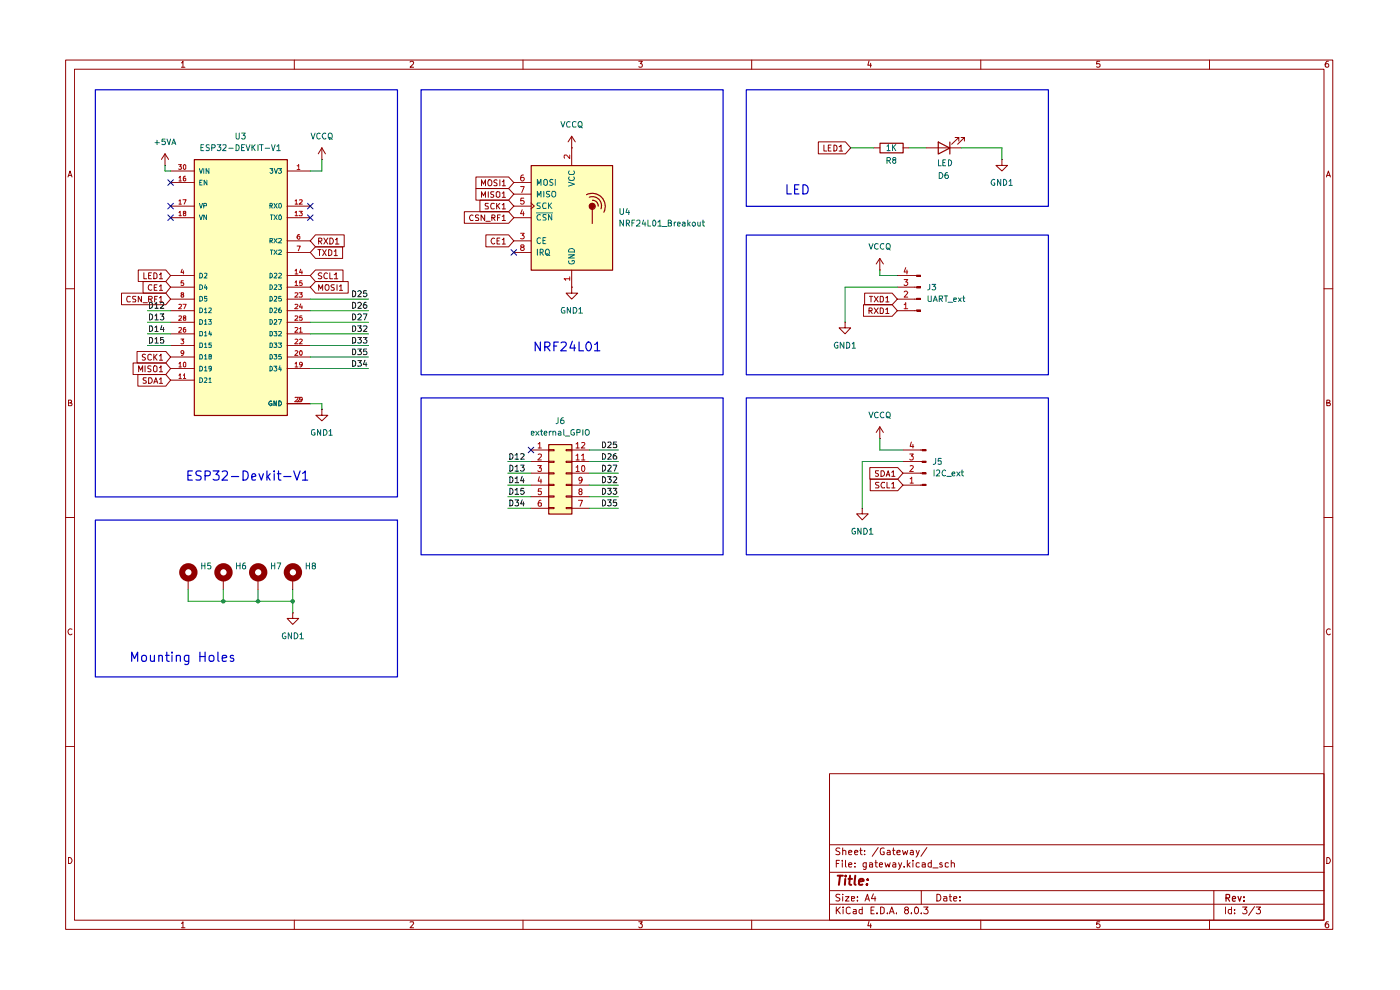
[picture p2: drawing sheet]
<svg xmlns="http://www.w3.org/2000/svg" width="297mm" height="210mm" viewBox="0 0 297 210" stroke-linecap="round" stroke-linejoin="round" font-family="sans-serif">
<g fill="none" stroke="#910000" stroke-width=".21">
<path d="M13.9 12.7h268.8v184.4h-268.8zM15.8 14.7h265.1v180.5h-265.1zM38.5 13.3h.1l.2-.3v1.3M38.5 14.3h.7M62.4 12.7v2M87 13.2l.5-.2 .3 .2-.1 .4-.7 .7h.8M111 12.7v2M135.5 13h.8l-.5 .5 .4 .1v.6h-.7M159.5 12.7v2M184.4 12.9l-.3 .9h.8M184.7 13.4v.9M208.1 12.7v2"/>
<path d="M233.3 13h-.6l-.1 .6h.7v.6h-.7M256.6 12.7v2M281.8 13a.71 .71 0 0 0-.7 .5 .71 .71 0 0 0 .3 .8l.4-.1v-.6l-.4-.1-.3 .3M14.4 37.5l.5-1.2 .4 1.2M14.5 37.2h.7M281.4 37.5l.4-1.2 .4 1.2M281.5 37.2h.6M13.9 61.3h1.9M280.9 61.3h1.8M14.5 85.5h.4l.3-.3-.2-.3h-.5v1.2h.6l.2-.5-.4-.1M281.5 85.5h.4l.2-.3-.1-.3h-.5v1.2h.6l.1-.5-.3-.1M13.9 109.8h1.9"/>
<path d="M280.9 109.8h1.8M15.3 133.5a.59 .59 0 0 0-.9 .5 .59 .59 0 0 0 .8 .6l.1-.1M282.2 133.5a.59 .59 0 0 0-.8 .5 .59 .59 0 0 0 .7 .6l.1-.1M13.9 158.4h1.9M280.9 158.4h1.8M176 164.1h104.9v31.1h-104.9zM176 179.2h104.9M178.2 180l-.6-.1-.3 .2 .1 .4 .8 .4-.1 .3h-.8M178.8 179.9v1.4M182.6 179.9v1.2l.3 .2M186.3 179.8l-1.3 1.8M187.6 180l-.4-.1-.4 .1v1.1l.4 .2 .4-.1v-.5h-.3"/>
<path d="M189.5 179.9v1.2l.4 .2M196.6 179.8l-1.2 1.8M14.5 181.9a.65 .65 0 0 1 .8 .6 .65 .65 0 0 1-.8 .7zM38.5 195.9l.3-.4v1.3M38.5 196.8h.7M62.4 195.2v1.9M87 195.6l.7-.1 .1 .3-.8 1h.8M111 195.2v1.9M135.5 195.5h.8l-.5 .5 .5 .2-.1 .5-.5 .1-.2-.2M159.5 195.2v1.9M176 191.8h104.9M176 188.9h104.9"/>
<path d="M176 185h104.9M177.4 192.4v1.4M177.4 183.2h.5M177.6 193l.7 .8M178.1 182.5h-.7v1.4M178.2 189.8h-.8l-.1 .3 .8 .4 .1 .4-.3 .2-.6-.1M178.3 192.4l-.9 .8M178.7 182.5v.2M178.7 183v.9M178.8 189.7v.1M178.8 180.5l.4-.1 .2 .1v.8M178.8 190.2v.9"/>
<path d="M178.9 192.4v.2M178.9 192.9v.9M179.4 190.2h.7l-.7 .9h.7M179.4 182.5v1.3l.1 .1M180 183.4l.7-.1-.2-.3-.5 .2v.6l.3 .1 .3-.1M180 180.8l.7-.1-.2-.3-.5 .1v.6l.3 .2 .3-.1M180.4 192.6l-.4-.2-.5 .3 .1 1 .4 .1 .4-.1M180.6 190.6l.7-.1-.1-.3h-.6v.8h.6M181.1 192.9h.5v.9M181.3 180.8l.7-.1-.2-.3h-.3l-.2 .1v.6l.2 .2 .4-.1M181.4 183.8v.1M181.4 183.1v.1"/>
<path d="M181.6 193.2l-.5 .1-.1 .2 .1 .3h.5M181.9 191v.1M181.9 190.2v.2M182.4 180.4h.5M182.9 192.9h-.5l-.2 .7a.45 .45 0 0 0 .7 .2M182.9 192.4v1.4M183.4 181.2v.1M183.4 180.5h.1M183.5 191.1l.5-1.4 .4 1.4M183.7 190.7h.7M183.8 183v1.2l-.3 .2h-.3M183.8 183.1l-.5-.1-.2 .3 .1 .5h.6"/>
<path d="M184.4 195.4l-.3 1h.8M184.4 183.1l.5-.1 .2 .2v.7M184.7 196v.8M184.8 193.1h.5M185.1 183.3l-.7 .1v.4h.7M185.3 189.6l-.4 1h.9M185.5 192.4h-.7v1.4h.7M185.6 190.2v.9M185.6 183h.5M185.8 182.5v1.3l.3 .1M186 193.7v.1M186.6 183.4l.6-.1-.1-.3-.5 .2v.6l.2 .1 .4-.1"/>
<path d="M186.8 192.4h.4l.4 .3v.8l-.4 .3h-.4zM187.7 183l.3 .9 .3-.6 .3 .6 .2-.9M188.3 193.7v.1M188.3 180.5l.4-.1 .1 .1v.8M188.7 193.8l.5-1.4 .5 1.4M188.8 180.7l-.5 .1-.1 .2 .1 .3 .5-.1M188.8 193.4h.7M189.4 180.4h.5M189.4 183.1l.5-.1 .1 .2v.7M190 183.3l-.6 .1v.2l.1 .3 .5-.1M190.2 193.7v.1M190.3 180.8l.7-.1v-.2l-.5-.1-.2 .1v.6l.2 .2 .5-.1"/>
<path d="M190.6 183l.4 .9M191.3 183l-.7 1.4M191.5 180.4l.2 .9 .4-.7 .2 .7 .3-.9M191.8 183.8v.1M192.1 193l-.2-.3 .2-.3h.4l.2 .3v.2l-.7 .3-.1 .4 .2 .2h.4l.2-.2-.2-.6M192.5 182.5v1.4M192.7 183.4l.4 .5M193.1 183l-.6 .5M193.2 180.5l.4-.1 .2 .1v.8M193.3 193.7v.1M193.7 182.5v.2M193.7 183v.9"/>
<path d="M193.8 180.7l-.6 .1-.1 .2 .2 .3 .5-.1M194.1 192.6l.2-.2a.75 .75 0 0 1 .6 .7 .75 .75 0 0 1-.6 .7l-.2-.1-.1-.4zM194.3 180.4l.4 .9M195 183.1l-.4-.1-.3 .3 .1 .5h.6M195 180.4l-.7 1.4M195.4 193.7v.1M195.4 188.9v2.9M195.6 183.1l.4-.1 .3 .2v.7M196 192.4h.9l-.5 .5 .4 .2 .1 .5-.3 .2-.6-.1M196.3 183.3l-.7 .1v.4h.7M197.6 183.1l-.5-.1-.2 .3 .1 .5h.6M197.6 182.5v1.4"/>
<path d="M197.9 184.1h1.1M198.7 189.7a.73 .73 0 0 1 .9 .7 .73 .73 0 0 1-.9 .7zM199.9 183.1l-.4-.1-.2 .3 .1 .1h.4l.1 .4-.1 .1-.5-.1M200.2 190.2h.6l.1 .9M200.9 190.5l-.7 .1v.4h.7M201.2 183.1h-.7v.7h.7M201.4 190.2h.5M201.5 189.7v1.3l.4 .1M201.8 183.1l.4-.1 .3 .2v.7M201.8 182.5v1.4M202.3 190.6l.7-.1-.1-.3h-.5l-.1 .2v.6l.2 .1 .4-.1M203.7 191v.1"/>
<path d="M203.7 190.2v.2M208.1 195.2v1.9M233.3 195.5h-.6l-.1 .6 .2-.1h.3l.3 .2v.3l-.3 .3h-.3l-.2-.2M256.6 195.2v1.9M257.5 188.9v6.3M260 192.4v1.4M261.2 192.9h-.5l-.1 .3v.4l.2 .2h.4M261.2 192.4v1.4M261.9 193.7v.1M261.9 192.9v.2M263.6 192.4h.9l-.5 .5 .5 .2v.5l-.3 .2h-.4l-.2-.1M266.1 192.3l-1.2 1.9"/>
<path d="M266.5 192.4h.9l-.5 .5 .4 .2 .1 .5-.2 .2-.7-.1M281.5 181.9a.65 .65 0 0 1 .7 .6 .65 .65 0 0 1-.7 .7zM281.8 195.5h-.4l-.3 .5v.5l.3 .3 .4-.1v-.7h-.4l-.3 .2"/>
</g>
<path d="M260.1 190.5l.7-.1 .1-.6-.8-.1v1.5M260.4 190.5l.5 .7M261.4 190.7l.7-.1-.1-.4h-.5l-.1 .7 .2 .3 .4-.1M262.6 190.2l.4 1 .3-1M263.9 191v.2M263.9 190.2v.2" fill="none" stroke="#910000" stroke-width=".25"/>
<path d="M177.7 185.8h1.1M178.2 185.8l-.2 1.9M179.3 186.4l-.1 1.3M179.4 185.8v.1M180 186.4h.8M180.3 185.8l-.1 1.6 .4 .3M181.4 185.8l-.1 1.6 .2 .3M182.2 187l1-.1-.1-.4a.6 .6 0 0 0-.8 .2v.9h.7M184 187.5l-.1 .2-.1-.1 .2-.1-.1 .2M184.1 186.5v.2" fill="none" stroke="#910000" stroke-width=".42"/>
<g fill="#ffb">
<path d="M41.2 33.8h19.7v54.3h-19.7z"/>
<path d="M112.6 35.1h17.3v22.2h-17.3z"/>
<path d="M116.4 94.3h4.9v14.7h-4.9z"/>
</g>
<g fill="none" stroke="#910000" stroke-width=".21">
<path d="M186.6 57.3h.1M186.6 54.8l-.7 1.2M186.6 54.8v2.5M186.6 54.8l.8 1.2M194 58.5h.4M194.4 58.4h.9v.2h-.9zM179.3 68.4v1.1h1.2l-1.2 1.3-1.3-1.3h1.3M179.3 68.4h.1M183.2 64.6h6.1l1.1 1.3-1.1 1.2h-6.1zM183.4 62.2h5.9l1.1 1.3-1.1 1.1h-5.9zM184.4 65.9h.5v-.5l-.5-.1v1.2M184.4 62.9h.7"/>
<path d="M184.6 65.9l.4 .6M184.8 62.9v1.1M185.5 65.3l.8 1.2M185.5 62.9l.8 1.1M186.3 65.3l-.8 1.2M186.3 62.9l-.8 1.1M186.7 65.3h.4l.3 .3v.6l-.2 .3h-.5zM186.7 62.9h.5l.2 .2v.7l-.2 .2h-.5zM187.9 65.7l.4-.4v1.2M187.9 63.2l.4-.3v1.1M187.9 66.5h.7M187.9 64h.7"/>
<path d="M194 60.9h.4M194 63.5h.4M194 65.9h.4"/>
</g>
<path d="M194.4 58.4h.9v.2h-.9z" fill="#910000"/>
<path d="M194.4 60.8h.9v.3h-.9z" fill="none" stroke="#910000" stroke-width=".21"/>
<path d="M194.4 60.8h.9v.3h-.9z" fill="#910000"/>
<path d="M194.4 63.3h.9v.2h-.9z" fill="none" stroke="#910000" stroke-width=".21"/>
<path d="M194.4 63.3h.9v.2h-.9z" fill="#910000"/>
<path d="M194.4 65.7h.9v.3h-.9z" fill="none" stroke="#910000" stroke-width=".21"/>
<path d="M194.4 65.7h.9v.3h-.9z" fill="#910000"/>
<g fill="none" stroke="#910000" stroke-width=".21">
<path d="M173.6 30.1h5.8l1.1 1.3-1.1 1.2h-5.8zM174.8 30.8v1.2h.6M175.7 31.4h.4M176.3 30.8h-.6v1.2h.6M176.9 30.8a.64 .64 0 0 1 .7 .6 .64 .64 0 0 1-.7 .6zM178 31.1l.4-.3v1.2M178 32h.8M185.4 31.4h1.2M191.6 31.4h1.2M212.6 33.8v1.3h1.1l-1.1 1.2-1.3-1.2h1.3M212.6 33.8h.1M190.4 58.5h3.6"/>
<path d="M190.4 65.9h3.6M190.4 63.5h3.6M190.4 60.9h3.6M184.5 99.2h6l1.1 1.2-1.1 1.2h-6zM186.4 99.9h-.7v.4l.7 .4-.3 .3h-.4M186.9 99.9h.5a.66 .66 0 0 1 .2 .8 .66 .66 0 0 1-.7 .3zM195.3 95.5h.3M195.3 97.9h.3M195.6 95.4h.9v.2h-.9zM182.9 107.8v1.2h1.3l-1.3 1.3-1.2-1.3h1.2M182.9 107.8h.1M184.6 101.6h5.9l1.1 1.3-1.1 1.2h-5.9z"/>
<path d="M186.5 102.3h-.6l-.2 .2 .3 .4h.2l.3 .3-.2 .3h-.6M187.7 102.4l-.5-.1-.3 .5 .3 .7 .5-.1M188 101l.4-1.1 .4 1.1M188.1 100.7h.6M188.2 102.3v1.2h.6M189.2 102.7l.3-.4v1.2M189.2 100.2l.3-.3v1.1M189.2 103.5h.7M189.2 101h.7M195.3 100.4h.3M195.3 102.9h.3"/>
</g>
<path d="M191.8 59.3h.8l-.5 .5 .5 .2v.3l-.3 .3h-.3l-.2-.2M192.1 56.8l-.3 .9h.8M192.4 57.3v.8M191.8 64.6l.3-.4v1.3M191.8 61.9l.2-.1h.3l.3 .2-.8 1h.8M191.8 65.5h.8" fill="none" stroke="#b90000" stroke-width=".21"/>
<path d="M127.8 96.2a.66 .66 0 0 1 .7 .5 .66 .66 0 0 1-.3 .7h-.4zM127.8 93.8a.66 .66 0 0 1 .7 .4 .66 .66 0 0 1-.3 .7h-.4zM129 96.3l.4-.1 .3 .4-.8 .8h.8M129 93.8h.5l.2 .3-.8 .8h.8M130.7 96.2a.55 .55 0 0 0-.6 .5v.5l.2 .2h.4l.1-.2v-.3l-.2-.3h-.3l-.2 .3M130.8 93.8h-.6l-.1 .6 .5-.2 .2 .2v.4l-.1 .1h-.6" fill="none" stroke="#0f0f0f" stroke-width=".21"/>
<path d="M186.7 30.4h4.9v2h-4.9z" fill="none" stroke="#910000" stroke-width=".25"/>
<path d="M195.6 95.4h.9v.2h-.9z" fill="#910000"/>
<path d="M195.6 97.8h.9v.3h-.9z" fill="none" stroke="#910000" stroke-width=".21"/>
<path d="M195.6 97.8h.9v.3h-.9z" fill="#910000"/>
<path d="M195.6 100.3h.9v.2h-.9z" fill="none" stroke="#910000" stroke-width=".21"/>
<path d="M195.6 100.3h.9v.2h-.9z" fill="#910000"/>
<path d="M195.6 102.7h.9v.3h-.9z" fill="none" stroke="#910000" stroke-width=".21"/>
<path d="M195.6 102.7h.9v.3h-.9z" fill="#910000"/>
<g fill="none" stroke="#910000" stroke-width=".21">
<path d="M35 35.1h.1M35 32.6l-.8 1.2M35 32.6v2.5M35 32.6l.8 1.2M36.2 36.3h5M36.2 38.7h5M60.9 36.3h4.9M68.3 33.8h.1M68.3 31.4l-.8 1.2M68.3 31.4v2.4M68.3 31.4l.7 1.2M196.5 31.4h7.4"/>
<path d="M203.4 29.9v-.7h-.8h.8l-1.5 1.4M204.6 29.9v-.7h-.7h.7l-1.4 1.4M29.3 57.3h5.9l1 1.2-1 1.2h-5.9zM30.3 59.7h4.9l1 1.2-1 1.3h-4.9zM30.5 57.9v1.2h.6M31.5 58.5h.5M32.1 57.9h-.6v1.2h.6M32.6 57.9a.52 .52 0 0 1 .7 .3v.7l-.7 .2zM33.8 58.3l.4-.4v1.2M33.8 59.1h.7M36.2 58.5h5M36.2 43.7h5"/>
<path d="M36.2 46.2h5M60.9 58.5h4.9M60.9 43.7h4.9M60.9 46.2h4.9M60.9 51.1h4.9M60.9 53.5h4.9M25.8 62.2h9.4l1 1.3-1 1.1h-9.4zM27.6 62.9a.66 .66 0 0 0-.7 .4 .66 .66 0 0 0 .2 .7h.5M28.2 77h7l1 1.2-1 1.3h-7zM28.8 62.9h-.7v.4l.7 .4-.1 .3h-.6M29.1 74.5h6.1l1 1.2-1 1.3h-6.1zM29.2 79.5h6l1 1.1-1 1.3h-6z"/>
<path d="M29.4 78.9v-1.3l.4 .9 .5-.9v1.3M30 62.9v1.1l-.7-1.1v1.1M30.3 64.2h1M30.8 77.6v1.3M30.9 75.2l-.5-.1-.2 .3 .1 .3 .5 .2v.4h-.6M31.5 63.5h.6l.2-.5-.2-.1h-.6v1.1M31.9 63.5l.4 .5M32 77.7l-.5-.1-.1 .2v.3l.6 .4-.2 .4-.4-.1M32.1 75.3l-.3-.2-.4 .4v.6l.1 .2 .4 .1 .2-.2M32.2 60.5l-.5-.1a.61 .61 0 0 0-.3 .8 .61 .61 0 0 0 .8 .3M32.6 75.1v1.3M32.7 61h.4"/>
<path d="M32.8 77.6h.3l.2 .2v.9l-.2 .2-.6-.2v-.9zM32.8 63.5h.4M32.8 75.7l.5 .7M33.3 60.4h-.6v1.2h.6M33.3 75.1l-.7 .8M33.4 62.9h-.6v1.1M33.8 63.2l.4-.3v1.1M33.8 60.7l.4-.3v1.2M33.8 75.5l.4-.4v1.3M33.8 78l.4-.4v1.3M33.8 64h.7M33.8 61.6h.7"/>
<path d="M33.8 76.4h.7M33.8 78.9h.7M36.2 63.5h5M36.2 78.2h5M36.2 60.9h5M36.2 75.7h5M36.2 70.8h5M36.2 73.3h5M36.2 65.9h5M36.2 68.4h5M60.9 63.5h4.9M60.9 78.2h4.9"/>
<path d="M60.9 60.9h4.9M60.9 75.7h4.9M60.9 70.8h4.9M60.9 73.3h4.9M60.9 65.9h4.9M60.9 68.4h4.9M31 80.1h-.6l-.1 .2 .1 .3 .6 .3v.3h-.7M31.5 80.1h.5a.66 .66 0 0 1 .3 .8 .66 .66 0 0 1-.8 .4zM32.6 81.3l.5-1.2 .4 1.2M32.7 81h.6M33.8 80.5l.4-.4v1.2M33.8 81.3h.7"/>
<path d="M36.2 80.6h5M60.9 85.6h4.9M68.3 86.8v1.3h1.2l-1.2 1.2-1.3-1.2h1.3M68.3 86.8h.1M186.6 93h.1M186.6 90.5l-.7 1.2M186.6 90.5v2.5M186.6 90.5l.8 1.2M191.6 97.9h3.7M191.6 95.5h3.7M191.6 102.9h3.7M191.6 100.4h3.7"/>
<path d="M39.9 122.6v2.5M47.4 122.6v2.5M54.7 122.6v2.5M62.1 130v1.2h1.3l-1.3 1.3-1.2-1.3h1.2M62.1 130h.1M62.1 122.6v2.5"/>
</g>
<g fill="none" stroke="#b90000" stroke-width=".21">
<path d="M37.9 34.9h.6l-.4 .4 .4 .1v.5h-.6M38 37.7l.2-.3v1M38 38.4h.5M38.9 35.1l.3-.2 .2 .2v.7l-.2 .1-.3-.1zM39.3 37.4l-.4 .2v.7h.5l-.1-.5h-.3l-.1 .2M63 35.2l.4-.3v1M63 35.9h.6M38 42.6l.2-.2v.9M38 45.1l.2-.3v1M38 43.3h.5M38 45.8h.5M38.6 57.1l-.2 .7h.6"/>
<path d="M38.8 42.4h.7l-.4 .9M38.9 59.6h-.4l-.1 .5 .5-.1 .1 .4-.2 .2-.4-.1M38.9 57.4v.7M39.1 45.2h-.2v-.3l.4-.1 .1 .4-.5 .1 .1 .5 .4-.1v-.4l-.2-.1M62.6 42.6l.3-.2v.9M62.6 45.1l.3-.3v1M62.6 57.4l.3-.3v1M62.6 59.9l.3-.3v1M62.6 43.3h.6M62.6 45.8h.6M62.6 58.1h.6M63 52.2h.7l-.4 1"/>
<path d="M63.5 44.8h.6l-.3 .4 .3 .1-.1 .5-.5-.1M63.5 42.5l.5-.1 .1 .2-.6 .7h.6M63.5 49.7l-.3 .1-.2 .7 .3 .3 .3-.2v-.4l-.1-.1-.5 .2M63.8 57.1l-.3 .7h.6M64 59.6h-.4l-.1 .5 .5-.1 .1 .4-.2 .2-.4-.1M64 57.4v.7M38 77.2l.2-.4v1M38 79.6l.2-.3v1M38 69.5h.4l.1 .4-.6 .6h.6M38 64.6h.4l.1 .4-.6 .5h.6M38 67.1l.4-.1 .1 .4-.6 .5h.6M38 77.8h.5"/>
<path d="M38.4 71.9h.6l-.4 .4 .4 .2-.1 .3h-.5M38.6 62.5l-.2-.2 .1-.2h.4v.3l-.4 .1-.1 .2 .1 .3h.4l.1-.3-.2-.2M38.8 64.6h.7l-.4 .9M38.9 77l.3-.2 .2 .2v.7l-.2 .1-.3-.1zM38.9 79.6l.3-.3v1M39 74.8l-.1 .2h-.4l-.1-.2v-.3l.4-.1a.7 .7 0 0 1-.1 1h-.2M39.1 67.4l-.2-.1v-.2l.4-.1 .1 .3-.5 .2 .1 .4h.4v-.4l-.2-.1M39.3 69.5h-.3l-.1 .8 .2 .2 .3-.2v-.4l-.2-.1-.3 .1v.2M62.6 77.2l.3-.4v1M62.6 74.5l.3-.1 .3 .2-.7 .8h.7M62.6 69.5h.4l.2 .2-.7 .8h.7M62.6 72l.3-.1 .3 .3-.7 .7h.7"/>
<path d="M62.6 62.2l.4-.1 .2 .3-.7 .6h.7M62.6 64.6h.4l.2 .2-.7 .7h.7M62.6 67.1l.4-.1 .2 .3-.7 .6h.7M62.6 77.8h.6M62.6 60.6h.6M63.5 62.1h.6l-.3 .3 .3 .2-.1 .4-.5-.1M63.5 69.7l.3-.2v1M63.5 72l.4-.1 .2 .3-.6 .7h.6M63.5 70.5h.6M63.6 74.5l.2-.1a.55 .55 0 0 1 .3 .5 .55 .55 0 0 1-.3 .5l-.3-.4zM63.8 64.5l-.3 .6h.6M64 67h-.4l-.1 .4h.5v.5h-.5"/>
<path d="M64 64.9v.6M64.1 77.3l-.1 .1h-.4l-.1-.4 .2-.2 .4 .2-.1 .8h-.4M38 80.3h.5M38.9 80.3h.5M62.6 84.4l.4-.1 .2 .2-.7 .7h.7M63 84.4h.6v.3l-.6 .5 1-.1 .1-.7-.1-.1h-.4l-.1 .4 .2 .2 .4-.2M193 96.3h.8l-.5 .4 .5 .3-.1 .5-.5 .1-.2-.2M193.1 98.8h.4l.3 .3-.8 .9h.8M193.3 93.8l-.2 .9h.7M193.7 94.3v.7M193.1 101.6l.3-.4v1.3M193.1 102.5h.7"/>
</g>
<g fill="none" stroke="#910000" stroke-width=".25">
<path d="M41.2 33.9h19.8v54.2h-19.8zM112.7 35.1h17.3v22.2h-17.3zM199 30.1l2.5 1.3-2.5 1.3zM201.5 30.1v2.6M125.6 44.4v3"/>
<circle cx="125.6" cy="43.8" r=".64"/>
</g>
<g fill="none" stroke="#006665" stroke-width=".21">
<path d="M42.3 35.8l.3 1 .4-1M42.4 38.7h.3M42.9 38.2h-.5v1h.5M43.2 35.8v1M43.9 38.2v1l-.6-1v1M44.3 35.8v1l-.6-1v1M57.3 35.8h.6l-.3 .3 .3 .1v.4l-.2 .2-.4-.2M58.2 35.8l.3 1 .4-1M59 35.8h.7l-.3 .3 .2 .1 .1 .3-.2 .3-.5-.2M42.3 43.1l.3 1 .4-1M42.3 45.6l.3 1 .4-1M42.4 57.9l.6 .3v.5l-.4 .3h-.2z"/>
<path d="M43.2 43.6h.5l.1-.4-.6-.1v1M43.4 58h.5v.4l-.6 .6h.6M43.8 45.6v1l-.6-1v1M57.3 43.6h.4l.1-.4-.5-.1v1M57.3 57.9l.5 .3v.5l-.4 .3h-.1zM57.3 51.1l.5-.1v-.3l-.5-.1v.9M57.4 45.6h.5M57.4 53h.5M57.4 43.6l.4 .5M57.4 51.1l.4 .4M57.6 45.6v1M57.6 53v1"/>
<path d="M58.1 43.1l.7 1M58.1 45.6l.7 1M58.1 50.6l.7 .9M58.1 53l.7 1M58.2 58h.5v.4l-.6 .6h.6M58.8 43.1l-.7 1M58.8 45.6l-.7 1M58.8 50.6l-.7 .9M58.8 53l-.7 1M59.1 43.3l.4-.2a.58 .58 0 0 1-.1 1l-.3-.1zM59.1 58l.4-.1 .2 .3-.7 .8h.7M59.1 50.7l.5-.1 .1 .2-.7 .7h.7"/>
<path d="M59.1 53.1l.5-.1 .1 .3-.7 .7h.7M59.2 45.7l.3-.1 .2 .4-.2 .6-.4-.2zM42.4 77.7l.6 .2v.5l-.4 .3h-.2zM42.4 70.3h.4l.2 .2v.5l-.2 .2h-.4zM42.4 65.3l.6 .3v.5l-.4 .2h-.2zM42.4 67.8l.6 .2v.5l-.2 .3h-.4zM42.4 72.8h.4l.2 .1v.6l-.2 .2h-.4zM42.4 60.4l.6 .3v.5l-.4 .2h-.2zM42.4 62.9l.6 .2v.5l-.4 .3h-.2zM42.4 75.2h.4l.2 .3v.5l-.2 .2h-.4zM43.4 77.9l.2-.2v1M43.4 70.6l.2-.3v.9"/>
<path d="M43.4 65.7l.2-.4v1M43.4 68.1l.2-.3v1M43.4 73l.2-.2v.9M43.4 75.5l.2-.3v1M43.4 78.7h.5M43.4 71.2h.5M43.4 66.3h.5M43.4 68.8h.5M43.4 73.7h.5M43.4 76.2h.5M43.6 60.4l-.2 .7h.6M43.8 60.7v.7"/>
<path d="M43.9 62.9h-.5v.5h.5v.4h-.5M44.2 67.8h.6l-.3 .4 .3 .1v.4h-.6M44.3 65.4h.5v.3l-.6 .6h.6M44.5 70.2l-.2 .7h.6M44.5 75.6h-.2v-.3l.4-.1 .1 .4-.5 .1 .1 .5 .4-.1v-.4l-.1-.1M44.7 70.6v.6M44.8 78.1l-.1 .2h-.3l-.1-.5h.5v.6l-.4 .3M44.8 72.8h-.5v.4h.5l-.1 .5-.4-.1M57.3 60.4l.5 .3v.5l-.4 .2h-.1zM57.3 77.7l.5 .2v.5l-.4 .3h-.1zM57.3 75.2h.3l.2 .3v.5l-.2 .2h-.3zM57.3 70.3h.3l.2 .2v.5l-.2 .2h-.3z"/>
<path d="M57.3 72.8h.3l.2 .1v.6l-.2 .2h-.3zM57.3 62.9l.5 .2v.5l-.4 .3h-.1zM57.3 65.3l.5 .3v.5l-.4 .2h-.1zM57.3 67.8l.5 .2v.5l-.2 .3h-.3zM58.1 77.7h.6l-.2 .3 .2 .2v.4h-.6M58.1 75.2h.6l-.2 .4h.2v.5h-.6M58.1 70.3h.6l-.2 .3 .2 .1v.5h-.6M58.1 72.8h.6l-.2 .3 .2 .1v.4h-.6M58.2 60.5h.5v.3l-.6 .6h.6M58.2 62.9h.5v.4l-.6 .6h.6M58.2 65.4h.5v.3l-.6 .6h.6M58.2 67.9l.1-.1h.2l.2 .4-.6 .6h.6"/>
<path d="M59 60.4h.7l-.3 .4 .3 .2v.3l-.2 .1-.5-.1M59 72.8h.7l-.3 .3 .3 .2v.2l-.1 .2-.6-.1M59 67.8h.7l-.4 1M59.1 70.4l.5-.1 .1 .3-.7 .6h.7M59.4 77.6l-.3 .8h.6M59.6 65.3l-.5 .3v.6l.4 .1 .2-.1-.1-.5h-.4l-.1 .2M59.6 78v.7M59.6 75.2h-.5v.4h.5l.1 .4-.1 .2-.5-.1M59.6 62.9h-.5v.5l.5-.1 .1 .4-.2 .2-.4-.1M42.4 80.1l.6 .3v.5l-.4 .2h-.2zM43.4 80.2h.5v.4l-.6 .5h.6M44.3 80.4l.3-.3v1"/>
<path d="M44.3 81.1h.5M57.6 85.1l-.2-.1-.4 .5 .4 .6 .3-.1v-.4h-.3M58.6 85v1.1l-.5-1.1v1.1M59.1 85h.3l.3 .5-.3 .6h-.3z"/>
</g>
<g fill="none" stroke="#0f0f0f" stroke-width=".21">
<path d="M31.7 66.6a.64 .64 0 0 1 .7 .6 .64 .64 0 0 1-.7 .7zM31.7 69.1h.4a.66 .66 0 0 1 .3 .8 .66 .66 0 0 1-.7 .4zM31.7 64.1a.64 .64 0 0 1 .7 .7 .64 .64 0 0 1-.7 .6zM31.7 71.6a.66 .66 0 0 1 .7 .4 .66 .66 0 0 1-.3 .8h-.4zM32.9 67l.3-.4v1.3M32.9 69.5l.3-.4v1.2M32.9 64.5l.3-.4v1.3M32.9 71.9l.3-.3v1.2M32.9 67.9h.7M32.9 70.3h.7M32.9 65.4h.7M32.9 72.8h.7"/>
<path d="M34 66.6h.8l-.5 .5 .5 .2-.1 .5h-.7M34.1 64.3l.4-.2 .3 .4-.8 .9h.8M34.3 69l-.2 .9h.7M34.7 71.6h-.6v.5a.45 .45 0 0 1 .6 .1 .45 .45 0 0 1 0 .6l-.6-.1M34.7 69.5v.8M74.8 64.1a.64 .64 0 0 1 .7 .7 .64 .64 0 0 1-.7 .6zM75.9 64.3l.5-.2 .3 .3-.1 .3-.7 .7h.8M77.7 64.1a.72 .72 0 0 0-.6 .6 .72 .72 0 0 0 .2 .7h.3l.2-.3v-.2l-.2-.3h-.3l-.2 .3M108.2 96.2a.66 .66 0 0 1 .6 .5 .66 .66 0 0 1-.2 .7h-.4zM108.2 98.7a.64 .64 0 0 1 .6 .6 .64 .64 0 0 1-.6 .6zM109.3 96.6l.4-.4v1.2M109.3 99l.4-.3v1.2"/>
<path d="M109.3 97.4h.7M109.3 99.9h.7M110.4 96.3l.6-.1 .2 .3-.8 .9h.8M110.4 98.7h.8l-.4 .5 .4 .2v.3l-.2 .2h-.4l-.2-.1M127.8 98.7a.64 .64 0 0 1 .7 .6 .64 .64 0 0 1-.7 .6zM129 98.8l.4-.1 .3 .3-.8 .9h.8M130.1 98.7h.7l-.5 1.2M108.2 101.1a.64 .64 0 0 1 .6 .7 .64 .64 0 0 1-.6 .6zM109.3 101.5l.4-.4v1.3M109.3 102.4h.7M110.8 101l-.4 1h.8M111 101.6v.8"/>
<path d="M127.8 103.6a.64 .64 0 0 1 .7 .6 .64 .64 0 0 1-.7 .7zM127.8 101.1a.64 .64 0 0 1 .7 .7 .64 .64 0 0 1-.7 .6zM128.9 103.6h.8l-.5 .5 .4 .1 .1 .4-.3 .3h-.3l-.2-.2M128.9 101.1h.8l-.5 .5 .5 .2v.3l-.3 .3h-.3l-.2-.2M130.1 103.6h.7l-.4 .5 .4 .1v.4l-.2 .3h-.3l-.2-.2M130.1 101.2l.5-.1 .2 .3-.7 1h.7"/>
</g>
<g fill="none" stroke="#910000" stroke-width="1.3">
<circle cx="40" cy="121.4" r="1.31"/>
<circle cx="47.4" cy="121.4" r="1.31"/>
<circle cx="54.8" cy="121.4" r="1.31"/>
<circle cx="62.1" cy="121.4" r="1.31"/>
</g>
<circle cx="125.6" cy="43.7" r=".64" fill="#910000"/>
<path d="M124.4 41.3a2.76 2.76 0 0 1 3.2 .5 2.76 2.76 0 0 1 .5 3.2M125 41.8a1.93 1.93 0 0 1 2 .5 1.93 1.93 0 0 1 .5 2M125.7 42.5a1.19 1.19 0 0 1 1.2 1.2M116.4 94.3h4.9v14.7h-4.9z" fill="none" stroke="#910000" stroke-width=".25"/>
<g fill="none" stroke="#910000" stroke-width=".21">
<path d="M101 40h6.9l1.1 1.2-1.1 1.3h-6.9zM101 37.5h6.9l1.1 1.2-1.1 1.3h-6.9zM102.1 39.4v-1.3l.5 1 .4-1v1.3M103.8 38.1h.2a.73 .73 0 0 1 0 1.3h-.2a.86 .86 0 0 1 0-1.3zM105.4 38.2l-.4-.1-.2 .3 .1 .3 .5 .3v.3h-.6M106 38.1v1.3M106.5 38.6l.4-.5v1.3M106.5 39.4h.7M109 38.7h3.6M121.3 31.4h.1M121.3 28.9v6.2M121.3 28.9l-.8 1.2"/>
<path d="M121.3 28.9l.7 1.2M66.9 57.3h5.9v2.4h-5.9l-1.1-1.2zM66.9 49.8h6.1v2.6h-6.1l-1.1-1.3zM66.9 59.7h7v2.5h-7l-1.1-1.3zM66.9 52.4h5.8v2.4h-5.8l-1.1-1.3zM67.4 53h.7M67.6 51.2l.6-.1 .1-.5-.7-.1v1.3M67.8 53v1.2M67.9 51.2l.4 .6M68.3 57.9h-.5l-.3 .2 .2 .4 .5 .1v.4h-.7M68.4 53l.8 1.2M68.7 50.5l.8 1.3"/>
<path d="M69.2 53l-.8 1.2M69.5 58l-.1-.1a.61 .61 0 0 0-.7 .3 .61 .61 0 0 0 .1 .8l.3 .1 .4-.1M69.5 50.5l-.8 1.3M69.7 53h.3l.4 .3v.6l-.4 .3h-.3zM70 57.9v1.2h.6M70 50.5a.65 .65 0 0 1 .7 .6 .65 .65 0 0 1-.7 .7zM70.9 58.3l.4-.4v1.2M70.9 53.3l.3-.3v1.2M70.9 59.1h.8M70.9 54.2h.7M71.2 50.8h.1l.2-.3v1.3M71.2 51.8h.7"/>
<path d="M98.5 44.9h9.4l1.1 1.3-1.1 1.2h-9.4zM100.4 45.7a.61 .61 0 0 0-.8 .3 .61 .61 0 0 0 .3 .8l.5-.1M101.6 45.7h-.7v.3l.7 .4-.1 .4h-.6M101.8 42.5h6.1l1.1 1.2-1.1 1.2h-6.1zM102.1 41.9v-1.2l.5 .8 .4-.8v1.2M102.8 45.6v1.2l-.7-1.2v1.2M103.1 49.8h4.8l1.1 1.3-1.1 1.3h-4.8zM103.1 46.9h.9M103.6 43.1h-.6l-.1 .3 .1 .2 .6 .3v.3l-.7 .1M103.6 40.7v1.2M104.3 46.2h.6v-.5l-.6-.1v1.2M104.6 46.2l.4 .6"/>
<path d="M104.8 40.7h-.6a.47 .47 0 0 0 0 .5 .47 .47 0 0 0 .5 .2v.4h-.6M104.9 43.2l-.1-.1a.66 .66 0 0 0-.7 .5 .66 .66 0 0 0 .2 .7l.6-.1M104.9 50.6l-.2-.1a.65 .65 0 0 0-.5 .6 .65 .65 0 0 0 .5 .7l.2-.2M105.3 40.8l.1-.1h.5l.1 .1v.9l-.2 .2-.5-.2zM105.4 43.1v1.2M105.4 51.1h.5M105.5 46.2h.5M105.5 43.6l.5 .7M106 50.5h-.6v1.3h.6M106 43.1l-.6 .7M106.1 45.6h-.6v1.2M106.5 41l.4-.3v1.2"/>
<path d="M106.5 43.5l.4-.4v1.2M106.5 45.9l.4-.3v1.2M106.5 50.8l.4-.3v1.3M106.5 51.8h.7M106.5 41.9h.7M106.5 44.3h.7M106.5 46.8h.7M109 51.1h3.6M109 46.2h3.6M109 43.7h3.6M109 41.2h3.6M109 53.5h3.6"/>
<path d="M112.6 43l.7 .7-.7 .6M121.3 57.3v3.6M67.6 61.6v-1.2l.4 .9 .4-.9v1.2M70.9 60.4h-.5l-.2 .2 .3 .4 .4 .2v.3h-.7M71.5 60.4v1.2M72 60.7l.3-.3v1.2M72 61.6h.7M121.3 60.9v1.3h1.2l-1.2 1.3-1.2-1.3h1.2M121.3 60.9h.1M112.6 95.5h3.8M112.6 97.9h3.8M116.4 97.8h1.2v.3h-1.2z"/>
<path d="M116.4 95.4h1.2v.2h-1.2zM120.1 97.8h1.2v.3h-1.2zM120.1 95.4h1.2v.2h-1.2zM121.3 95.5h3.7M121.3 97.9h3.7M112.6 100.4h3.8M112.6 102.9h3.8M112.6 105.4h3.8M112.6 107.8h3.8M116.4 107.6h1.2v.3h-1.2zM116.4 105.2h1.2v.2h-1.2zM116.4 102.7h1.2v.3h-1.2z"/>
<path d="M116.4 100.3h1.2v.2h-1.2zM120.1 107.6h1.2v.3h-1.2zM120.1 105.2h1.2v.2h-1.2zM120.1 102.7h1.2v.3h-1.2zM120.1 100.3h1.2v.2h-1.2zM121.3 100.4h3.7M121.3 102.9h3.7M121.3 105.4h3.7M121.3 107.8h3.7"/>
<circle cx="69.4" cy="61" r=".58"/>
</g>
<g fill="none" stroke="#006665" stroke-width=".21">
<path d="M114 39.3v-1.2l.3 .9 .5-.9v1.2M115.6 38.1h.3l.2 .2v.9l-.2 .1-.5-.1v-.9zM117.3 38.1h-.6v.5l.5 .2 .1 .3-.3 .2-.4-.1M117.8 38.1v1.2M120.6 38.6l1.3 .5-1.3 .4M120.8 37.5l-.2 .3a.65 .65 0 0 0 .6 .5 .65 .65 0 0 0 .7-.5l-.2-.3M120.8 36.3l-.2 .4 .3 .3h.6l.3-.1 .1-.4-.2-.2M113.8 45.2h3.4M114 41.8v-1.2l.3 .8 .5-.8v1.2M114 52.9v1.2M114.6 43h-.6a.47 .47 0 0 0 0 .5 .47 .47 0 0 0 .5 .2v.5h-.6M114.6 53.5h.6v-.5l-.6-.1v1.2"/>
<path d="M114.7 50.5l-.3-.1a.65 .65 0 0 0-.5 .6 .65 .65 0 0 0 .5 .7l.3-.2M114.7 45.6l-.3-.1a.67 .67 0 0 0-.5 .5 .67 .67 0 0 0 .3 .7l.5-.1M114.8 53.5l.5 .6M115.2 51h.4M115.4 40.6v1.2M115.8 50.4h-.6v1.3h.6M115.8 53l.5-.1a.86 .86 0 0 1 0 1.2h-.4a.74 .74 0 0 1-.1-1.1zM115.9 45.6h-.7v.3l.7 .4-.2 .4h-.5M115.9 43.1l-.1-.1a.66 .66 0 0 0-.7 .5 .66 .66 0 0 0 .3 .7l.5-.1M115.9 53.8l.7 .4M116.4 43v1.2M116.5 43.6l.5 .6"/>
<path d="M116.6 40.6l-.7 .1v.3l.7 .4-.2 .4-.5-.1M117 45.5v1.2l-.6-1.2v1.2M117 43l-.6 .7M120.6 54.1h1.3l-1.3 .6h1.3M120.7 55.3l-.1 .1a.64 .64 0 0 0 .6 .6 .64 .64 0 0 0 .7-.5l-.2-.3h-.3v.3M120.7 53a.66 .66 0 0 1 .8-.3 .66 .66 0 0 1 .4 .8h-1.3z"/>
<circle cx="117.5" cy="41.2" r=".57"/>
</g>
<g fill="none" stroke="#b90000" stroke-width=".21">
<path d="M110.4 39.6h.8l-.5 1.2M111 37.1l-.4 .1a.92 .92 0 0 0 .1 1.2h.3l.2-.3v-.3l-.2-.2h-.4l-.2 .2M120.9 32.9v.7l-.7-.7h-.4v.7M110.4 49.5h.8l-.4 .4 .4 .3-.1 .4h-.7M110.7 52.4l-.3-.2 .2-.3h.4l.2 .3-.1 .2a.48 .48 0 0 0-.5 .2 .48 .48 0 0 0 0 .5h.4l.2-.1v-.3l-.2-.3M110.8 44.5l-.4 .8h.8M111 44.9v.9M111.1 42h-.6l-.1 .6h.7l.1 .4-.2 .3h-.4l-.2-.2M120.9 59.1h-1.2l.3 .4M120.9 58.7v.8M114.1 98.8h.7l-.4 .5 .4 .1v.5l-.2 .1h-.3l-.2-.1M114.2 94.2l.3-.4v1.2"/>
<path d="M114.2 96.4h.6v.4l-.7 .8h.7M114.2 95h.6M122.2 99.1l.3-.3v1.2M122.2 96.6l.3-.3v1.3M122.2 94.2l.3-.4v1.2M122.2 95h.7M122.2 97.6h.7M123.4 96.6l.3-.3v1.3M123.4 93.9l.4-.1 .3 .4-.8 .8h.8M123.4 97.6h.7M123.5 98.8h.3a.78 .78 0 0 1-.1 1.2l-.3-.2zM114.4 101.1l-.2 1h.7"/>
<path d="M114.8 106.1a.72 .72 0 0 0-.6 .5 .72 .72 0 0 0 .2 .8l.4-.1v-.6a.36 .36 0 0 0-.6 .2M114.8 101.6v.9M114.8 103.7h-.5l-.1 .6h.6v.5l-.2 .1-.4-.1M122.2 100h.7M122.7 106.1h.9l-.5 1.3M123.1 104.3l-.2-.1a.31 .31 0 0 1 .1-.4 .31 .31 0 0 1 .4 0v.4l-.5 .1-.1 .1v.3l.3 .2 .4-.2-.1-.4h-.2M123.5 101.7l-.1 .3h-.5a.43 .43 0 0 1 0-.6 .43 .43 0 0 1 .5-.1v.1a.85 .85 0 0 1-.3 1.1h-.2"/>
</g>
<g fill="none" stroke="#0f0f0f" stroke-width=".21">
<path d="M74.8 76.5a.66 .66 0 0 1 .7 .4 .66 .66 0 0 1-.3 .8h-.4zM74.8 61.7a.64 .64 0 0 1 .7 .6 .64 .64 0 0 1-.7 .6zM74.8 66.6a.64 .64 0 0 1 .7 .6 .64 .64 0 0 1-.7 .7zM74.8 74a.66 .66 0 0 1 .7 .5 .66 .66 0 0 1-.3 .7h-.4zM74.8 71.6a.66 .66 0 0 1 .7 .4 .66 .66 0 0 1-.3 .8h-.4zM74.8 69.1h.4a.66 .66 0 0 1 .3 .8 .66 .66 0 0 1-.7 .4zM75.9 76.5h.8l-.5 .4 .5 .3v.3l-.2 .2-.6-.1M75.9 61.8l.5-.1 .3 .2-.8 1h.8M75.9 66.8l.5-.2 .3 .2-.1 .4-.7 .7h.8M75.9 74h.8l-.5 .5 .5 .2v.4l-.2 .1-.6-.1M75.9 71.6h.8l-.5 .4 .5 .3-.1 .4h-.7M75.9 69.1h.8l-.5 .4 .4 .1v.6h-.7"/>
<path d="M77.1 66.6h.7l-.5 1.3M77.1 71.6h.7l-.4 .4 .4 .3v.4h-.7M77.1 69.2l.6-.1 .1 .2v.3l-.7 .7h.7M77.4 76.4l-.3 .9h.7M77.7 76.9v.8M77.8 61.7h-.6l-.1 .6 .6-.1 .1 .2v.3l-.2 .2h-.3l-.2-.1M77.8 74h-.6l-.1 .6 .2-.1h.3l.2 .2v.4l-.1 .1-.6-.1M108.2 106a.64 .64 0 0 1 .6 .7 .64 .64 0 0 1-.6 .6zM108.2 103.6a.64 .64 0 0 1 .6 .6 .64 .64 0 0 1-.6 .7zM109.3 106h.7l-.4 .5 .4 .3-.1 .4h-.6M109.3 103.9l.4-.3v1.3M109.3 104.9h.7"/>
<path d="M110.8 106l-.4 .9h.8M111 106.5v.8M111.1 103.6h-.6l-.1 .6 .6-.1 .2 .5-.2 .3h-.4l-.2-.2M127.8 106a.64 .64 0 0 1 .7 .7 .64 .64 0 0 1-.7 .6zM128.9 106h.8l-.5 .5 .5 .3-.1 .4h-.7M130.8 106h-.6l-.1 .6a.45 .45 0 0 1 .6 0 .45 .45 0 0 1 .1 .6h-.7"/>
</g>
<g fill="none" stroke="#090" stroke-width=".21">
<path d="M35 35.1v1.2h1.2M68.3 33.8v2.5h-2.5M180.5 31.4h4.9M192.8 31.4h3.7M203.9 31.4h8.7v2.4M186.6 57.3v1.2h3.8M31.3 65.9h4.9M31.3 68.4h4.9M31.3 73.3h4.9M31.3 70.8h4.9M65.8 65.9h12.4M65.8 68.4h12.4"/>
<path d="M65.8 73.3h12.4M65.8 70.8h12.4M65.8 75.7h12.4M65.8 78.2h12.4M65.8 63.5h12.4M190.4 60.9h-11.1v7.5M65.8 85.6h2.5v1.2M107.7 97.9h4.9M125 97.9h6.2M125 95.5h6.2M186.6 93v2.5h5M191.6 97.9h-8.7v9.9"/>
<path d="M107.7 100.4h4.9M107.7 105.4h4.9M107.7 102.9h4.9M107.7 107.8h4.9M125 100.4h6.2M125 105.4h6.2M125 102.9h6.2M125 107.8h6.2M39.9 125.1v2.4h22.2M47.4 125.1v2.4M54.7 125.1v2.4M62.1 125.1v4.9"/>
</g>
<g fill="none" stroke="#0000ca" stroke-width=".25">
<path d="M20.2 19h64.1v86.4h-64.1zM89.3 19h64.1v60.5h-64.1zM158.3 19h64.1v24.8h-64.1zM167 39.2v1.9h.9M169.5 39.2h-.9v1.9h.9M170.3 39.2a1 1 0 0 1 1.1 .8 1 1 0 0 1-.6 1.1h-.5zM158.3 49.9h64.1v29.6h-64.1zM168.6 40.1h.6M114.6 72.6v1.8l-1.1-1.8v1.8M115.6 73.6h.6l.5-.5a.46 .46 0 0 0-.5-.5h-.6v1.8M116 73.6l.7 .8M117.5 73.4h.6"/>
<path d="M118.4 72.6h-.9v1.8M119 72.7l.8-.1 .3 .1v.4l-1.1 1.3h1.1M121.4 72.4l-.5 1.4h1.2M121.8 73.1v1.3M122.8 72.6v1.8h1M124.5 72.7l.3-.1a.97 .97 0 0 1 .7 .9 .97 .97 0 0 1-.7 .9l-.2-.1a1.16 1.16 0 0 1-.1-1.6zM126.1 73.1l.6-.5v1.8M126.1 74.4h1.1M40.8 99.9h-.9v1.9h.9M42.7 100l-.8-.1-.2 .2-.1 .3 .3 .4a.67 .67 0 0 1 .8 .5 .46 .46 0 0 1-.5 .5h-.6M45.2 99.9h1.3l-.7 .8 .6 .1v.9l-.3 .1-.9-.1M51.6 99.9a.98 .98 0 0 1 1.1 1 .98 .98 0 0 1-1.1 .9z"/>
<path d="M56.6 99.9v1.9M58.2 99.9v.2M59.1 99.9v1.6l.1 .3h.4M62.3 99.9l.7 1.9 .7-1.9M89.3 84.4h64.1v33.3h-64.1zM158.3 84.4h64.1v33.3h-64.1zM20.2 110.3h64.1v33.3h-64.1zM39.9 100.8h.6M43.5 100.9h.7a.52 .52 0 0 0 .4-.5 .52 .52 0 0 0-.4-.5h-.7v1.9M47.2 100.1l.7-.2 .3 .2 .1 .3-.1 .3-1.1 1.1h1.2M49.1 101.1h1.5M53.4 101.2l.9-.2-.3-.5h-.3l-.2 .2-.1 .8 .3 .3h.5"/>
<path d="M54.9 100.5l.6 1.3 .4-1.3M56.8 101.1l.5 .7M57.3 100.5l-.7 .8M58.2 100.5v1.3M58.8 100.5h.8M60.2 101.1h1.5M64.2 100.4l.6-.5v1.9M64.2 101.8h1.1M30.1 139.2l.3-.2 .6 .2 .1 .7-.2 .3-.5 .1-.3-.2zM31.9 139v1a.49 .49 0 0 0 .9 .1M32.8 139v1.3M33.7 139.2l.2-.2 .5 .1 .1 1.2"/>
<path d="M33.7 139v1.3M35.1 139h.8M35.4 138.3v1.7l.1 .2 .4 .1M36.5 138.3v.2M36.5 139v1.3M37.4 139.2l.1-.1a.48 .48 0 0 1 .8 .2v1M37.4 139v1.3M40 139v1.8l-.3 .2-.5-.1M40 139.1l-.6-.1-.3 .4v.5l.2 .3h.7M42.4 138.3v2M42.4 139.3h1.1M43.5 138.3v2"/>
<path d="M44.5 139.1l.5-.1 .4 .4v.5l-.4 .4a.52 .52 0 0 1-.6-.4v-.5zM46.2 138.3v1.7l.3 .3M47.2 139.6l.9-.2-.1-.3-.6-.1-.2 .3v.9h.8M49.5 139.1l-.4-.1-.3 .3 .1 .2 .6 .2v.5h-.7M27.9 140.3v-2l.6 1.4 .7-1.4v2"/>
</g>
<g fill="none" stroke="#00008a" stroke-width=".21">
<path d="M35.6 38.1l1.2 1.2M36.8 38.1l-1.2 1.2M35.6 43.1l1.2 1.2M35.6 45.6l1.2 1.2M36.8 43.1l-1.2 1.2M36.8 45.6l-1.2 1.2M65.2 45.6l1.2 1.2M65.2 43.1l1.2 1.2M66.4 45.6l-1.2 1.2M66.4 43.1l-1.2 1.2M108.4 53l1.2 1.1M109.6 53l-1.2 1.1"/>
<path d="M112.1 94.9l1.1 1.1M113.2 94.9l-1.1 1.1"/>
</g>
<g fill="#090">
<circle cx="62.1" cy="127.5" r=".47"/>
<circle cx="54.7" cy="127.5" r=".47"/>
<circle cx="47.4" cy="127.5" r=".47"/>
</g>
<g fill="none" stroke="#006665" stroke-width=".21">
<path d="M32.9 30.3h.9M33.3 29.8v.9M35 29.5h-.6l-.1 .5h.7v.6h-.7M35.4 29.5l.5 1.2 .3-1.2M36.4 30.7l.5-1.2 .4 1.2M36.6 30.3h.6M42.6 31.3h.4M43.2 30.7h-.6v1.3h.6M44.4 30.8l-.4-.1-.3 .2 .1 .3 .6 .2v.4l-.3 .2-.4-.1M44.9 31.4h.5l.3-.3-.1-.3-.7-.1v1.3M46.1 30.7h.8l-.5 .5 .5 .2v.3l-.3 .3h-.3l-.2-.2M47.3 30.8h.7v.4l-.8 .8h.8"/>
<path d="M48.6 31.4h.9M50.1 30.7a.64 .64 0 0 1 .7 .6 .64 .64 0 0 1-.7 .7zM50.1 28.2v1l.2 .3 .5-.2v-1.1M51.3 28.2h.7l-.4 .5h.3v.7l-.5 .1-.1-.2M51.3 31.3h.4M51.9 30.7h-.6v1.3h.6M52.2 30.7l.4 1.3 .4-1.3M53.5 30.7v1.3M53.6 31.2l.5 .8M54.1 30.7l-.6 .7M54.7 30.7v1.3M55.1 30.7h.7"/>
<path d="M55.5 30.7v1.3M56.3 31.4h.9M57.6 30.7l.3 1.3 .5-1.3M58.7 31l.4-.3v1.3M58.7 32h.8M66 28.2l.4 1.3 .4-1.3M67.9 28.3l-.2-.1a.6 .6 0 0 0-.5 .7 .6 .6 0 0 0 .7 .5v-.1M69.1 28.3a.58 .58 0 0 0-.7 .6 .58 .58 0 0 0 .7 .5v-.1M69.7 28.4l.2-.2a.46 .46 0 0 1 .6 .5l-.2 .7-.4 .1a.9 .9 0 0 1-.2-1.1zM69.9 29.2l.6 .4M119 25.8l.4 1.2 .4-1.2M120.9 25.9l-.2-.1a.67 .67 0 0 0-.5 .5 .67 .67 0 0 0 .2 .7l.5-.1"/>
<path d="M122.2 25.9h-.1a.45 .45 0 0 0-.7 .1v.7l.2 .3 .6-.1M122.7 25.9l.3-.1 .3 .1a.87 .87 0 0 1 0 1.1h-.5l-.2-.4zM122.9 26.7l.7 .4M188.2 31l.3-.3v1.3M188.2 34.1h.5l.2-.5-.2-.2h-.5v1.3M188.2 32h.6M188.5 34.1l.4 .6M189.4 30.7v1.3M189.5 31.2l.5 .8M189.6 33.9l-.2-.3 .2-.2h.3l.1 .4-.4 .1-.2 .3v.2l.2 .3 .4-.2v-.4l-.1-.2M190 30.7l-.6 .7M199.1 33.9v1.3h.6"/>
<path d="M199.3 36.6a.65 .65 0 0 1 .7 .6 .65 .65 0 0 1-.7 .7zM200 34.5h.4M200.6 33.9h-.6v1.3h.6M201 36.6l-.4 .1a.92 .92 0 0 0 .1 1.2h.3l.2-.3v-.3l-.2-.2h-.4l-.2 .2M201.2 33.9a.64 .64 0 0 1 .7 .6 .64 .64 0 0 1-.7 .7zM211 38.1a.58 .58 0 0 0-.7 .6 .58 .58 0 0 0 .7 .5v-.4h-.1M212.3 38.1v1.2l-.7-1.2v1.2M212.9 38.1a.64 .64 0 0 1 .7 .6 .64 .64 0 0 1-.7 .6zM214.1 38.5l.3-.4v1.2M214.1 39.3h.7M131.5 44.2v1l.3 .3h.2l.3-.3v-1M132.3 46.7v1.3l-.8-1.3v1.3"/>
<path d="M132.9 47.4l.6-.1v-.5l-.6-.1v1.3M133 44.2l-.2 .9h.8M133.1 47.4l.5 .6M133.4 44.7v.8M134.1 47.3h.4M134.7 46.7h-.6v1.3M135.1 46.9l.1-.2h.4l.2 .2v.4l-.8 .7h.8M136.5 46.7l-.2 .8h.7M136.9 47.1v.9M137.5 46.7v1.3h.5M138.7 46.7a.68 .68 0 0 1 .5 .6 .68 .68 0 0 1-.5 .7l-.2-.3v-.8zM139.6 47.1l.4-.4v1.3"/>
<path d="M139.6 48h.7M140.5 48h1M141.8 47.3h.5l.1-.4-.2-.2h-.4v1.3h.5l.1-.1v-.5l-.2-.1M143 47.1v.9M143.4 47.1l-.4 .3M143.7 47.5l.6-.1-.2-.3-.4 .2v.5l.2 .2 .3-.1M144.8 47.2h.5v.8M145.3 47.4h-.4l-.2 .2 .2 .4 .4-.1M145.9 46.7v1.3M146.1 47.4l.3 .6M146.4 47.1l-.5 .5M146.8 47.4l.3-.3 .3 .1v.7h-.5z"/>
<path d="M148 47.1v.7l.2 .2 .3-.1M148.5 47.1v.9M149 47.1h.5M149.1 46.7v1.1l.4 .2M184.4 51.7l.4 1.2 .4-1.2M186.3 51.8l-.5-.1-.3 .2v.7l.5 .3 .3-.1M187.5 51.8l-.5-.1a.61 .61 0 0 0-.2 .8 .61 .61 0 0 0 .7 .3M188.2 51.7h.4a.74 .74 0 0 1 .2 1l-.5 .2a.86 .86 0 0 1-.1-1.2zM188.3 52.6l.5 .4M119.8 65.2a.66 .66 0 0 0-.7 .5 .66 .66 0 0 0 .2 .7l.5-.1v-.4h-.2M121 65.2v1.2l-.7-1.2v1.2M121.6 65.2h.5l.2 .3 .1 .4-.3 .5h-.5z"/>
<path d="M122.8 65.6l.3-.4v1.2M122.8 66.4h.8M177.8 72.7l-.2-.1a.64 .64 0 0 0-.6 .6 .64 .64 0 0 0 .5 .7l.3-.1v-.5h-.3M179 72.6v1.3l-.7-1.3v1.3M179.6 72.6a.64 .64 0 0 1 .7 .6 .64 .64 0 0 1-.7 .7zM180.8 72.9l.3-.3v1.3M180.8 73.9h.7M196.9 62.8v.9l.2 .3 .5-.1v-1.1M197.2 60.3v1l-.4 .2M197.7 60.3h.8l-.4 .4 .3 .1v.6h-.7M198 64l.4-1.2 .4 1.2M198.2 63.6h.5"/>
<path d="M199.3 63.4h.6v-.5l-.6-.1v1.2M199.5 63.4l.4 .6M200.3 62.8h.7M200.7 62.8v1.2M201.1 64.1h1M202.3 63.5h.6l-.1-.3h-.4l-.1 .2 .1 .6h.4M203.3 63.2l.6 .8M203.9 63.2l-.6 .8M204.3 63.2h.4M204.4 62.8v1l.3 .2M66.8 91.1h-.6l-.1 .3v.7a.55 .55 0 0 0 .7 .1v-.4h-.2M68 91.1v1.2l-.7-1.2v1.2"/>
<path d="M68.6 91.1h.5a.66 .66 0 0 1 .2 .8 .66 .66 0 0 1-.7 .4zM69.8 91.5l.3-.4v1.2M69.8 92.3h.7M112.7 91.9l.6-.2a.36 .36 0 0 0-.6-.1v.6h.5M113.7 91.5l.6 .8M114.3 91.5l-.6 .8M114.6 91.5h.5M114.8 91.1v1.1l.3 .1M115.4 91.9l.6-.1-.1-.3-.4 .1-.1 .6 .2 .1 .3-.1M116.5 91.5v.8M117 91.5l-.5 .2M117.3 91.6l.2-.1 .3 .1 .1 .7"/>
<path d="M117.3 91.5v.8M118.4 88.6v1.1l-.4 .2M118.5 91.6h.4l.1 .7M119 91.8l-.5 .1-.1 .2 .2 .2 .4-.1M119.5 88.6a.72 .72 0 0 0-.6 .5 .72 .72 0 0 0 .3 .8l.4-.1a.42 .42 0 0 0-.1-.6 .42 .42 0 0 0-.5 0l-.1 .2M119.6 91.1v1.1l.2 .1M119.9 92.5h1M121.8 91.1h-.4l-.3 .3 .1 .8 .3 .1 .4-.1v-.4h-.3M122.4 91.7h.6l.1-.5-.7-.1v1.2M123.7 91.1v1.2M124.3 91.1h.5a.74 .74 0 0 1 .1 1.1l-.5 .1a.86 .86 0 0 1-.1-1.2zM184.4 87.4l.4 1.2 .4-1.2"/>
<path d="M186.3 87.5l-.3-.1-.5 .3v.6l.3 .3 .5-.1M187.5 87.5a.61 .61 0 0 0-.8 .3 .61 .61 0 0 0 .3 .8l.5-.1M188.3 88.3l.5 .5M198.2 99.7v1.3M198.5 97.2v1l-.2 .2-.3 .1M198.7 99.9l.1-.2 .5 .1v.5l-.7 .7h.7M199.7 97.2h-.6l-.1 .6h.7v.6h-.7M200.6 99.9l-.1-.1a.61 .61 0 0 0-.7 .3 .61 .61 0 0 0 .1 .7l.4 .2 .3-.1M204.1 99.7v1.1l.3 .2M42.8 119.4v1.3M43.5 119.4v1.3M44.7 119.4h-.6v.6l.4-.1 .2 .3v.4h-.6"/>
<path d="M50.2 119.4v1.3M50.9 119.4v1.3M52 119.4a.72 .72 0 0 0-.6 .5 .72 .72 0 0 0 .3 .8l.4-.1-.1-.6a.36 .36 0 0 0-.6 .2M57.6 119.4v1.3M58.3 119.4v1.3M58.8 119.4h.8l-.6 1.3M65 119.4v1.3M65.7 119.4v1.3M181.4 112.1h-.1a.64 .64 0 0 0-.6 .5 .64 .64 0 0 0 .5 .7l.3-.1v-.5h-.3M182.7 112.1v1.2l-.7-1.2v1.2M183.3 112.1a.65 .65 0 0 1 .7 .6 .65 .65 0 0 1-.7 .6zM184.4 112.4h.2l.2-.3v1.2"/>
<path d="M184.4 113.3h.8M200.9 101h.9M202 100.5h.6v-.3l-.4-.1-.2 .2v.5l.2 .2 .4-.1M203 100.1l.7 .9M203.7 100.1l-.7 .9M203.9 100.1h.5M42.8 120h.7M50.2 120h.7M57.6 120h.7M60.6 134.3l-.1-.1a.64 .64 0 0 0-.6 .6 .64 .64 0 0 0 .5 .7l.3-.2v-.3h-.3M61.8 134.2v1.3l-.6-1.3v1.3M62.4 134.2a.65 .65 0 0 1 .8 .7 .65 .65 0 0 1-.8 .6z"/>
<path d="M63.6 134.6h.2l.2-.4v1.3M63.6 135.5h.8M65 120h.7M66.4 120l-.2-.4 .2-.2 .4 .1v.4l-.6 .2v.5l.2 .1h.3l.2-.3-.1-.4h-.1"/>
<circle cx="188.4" cy="88" r=".58"/>
</g>
</svg>
